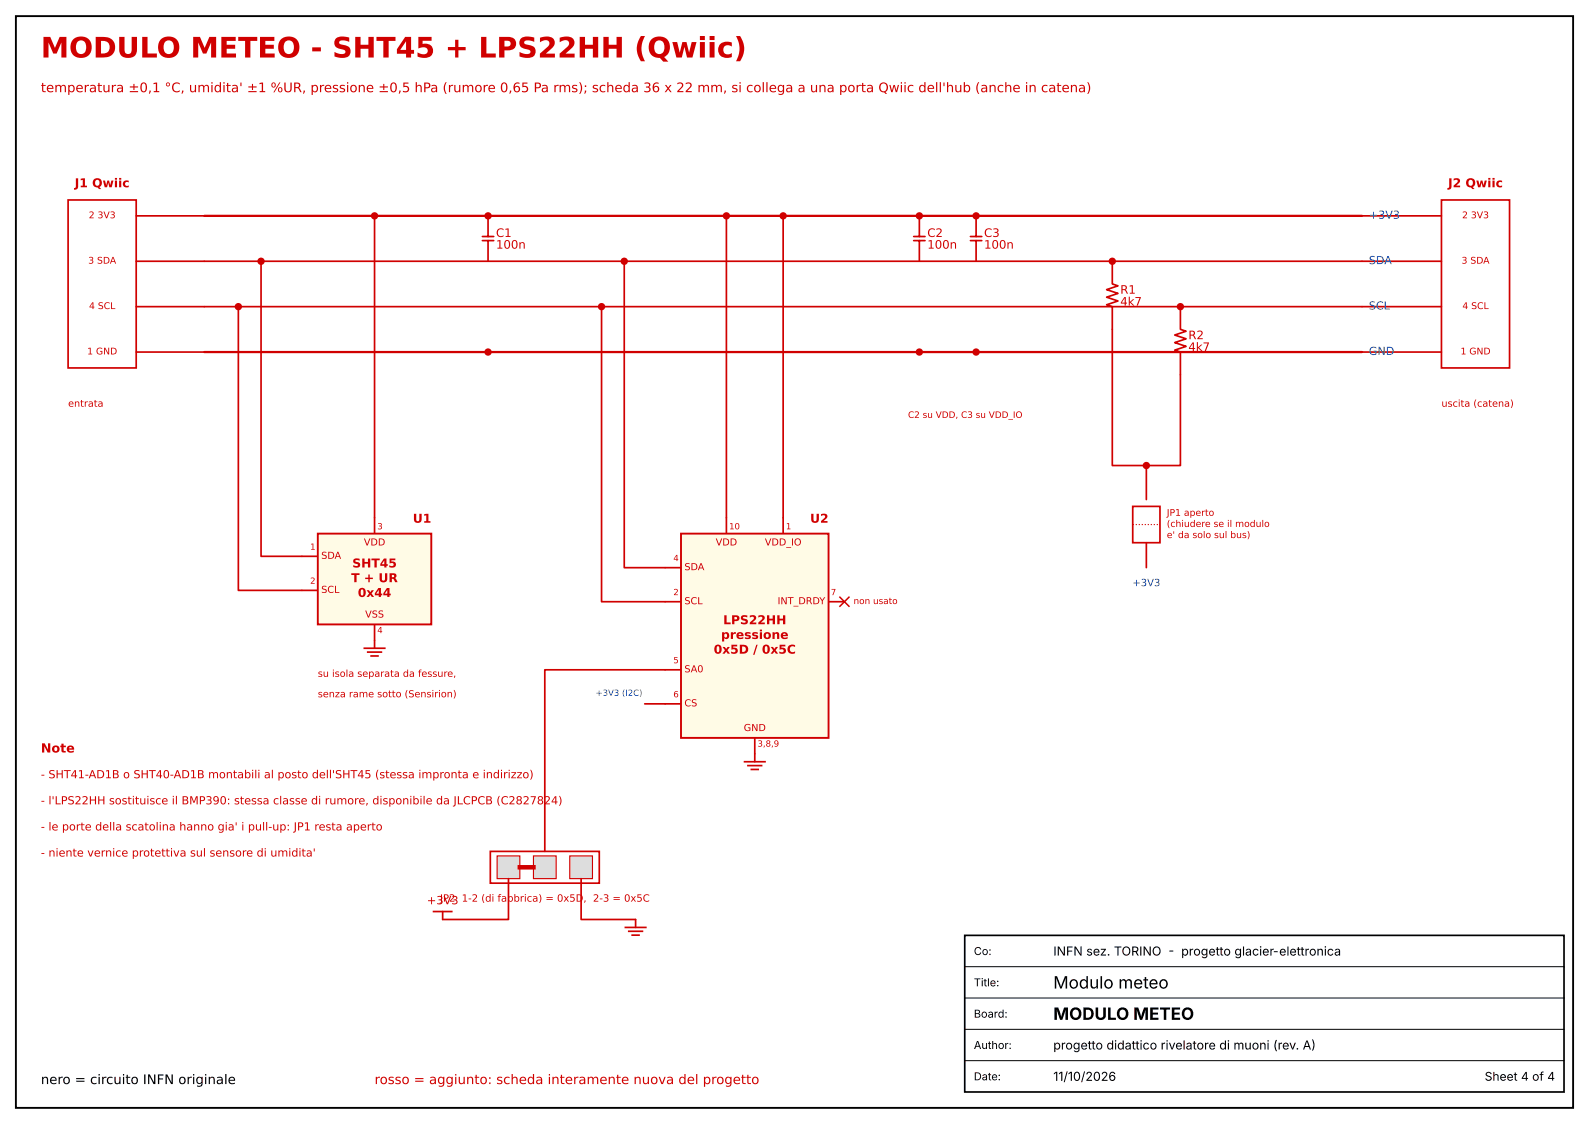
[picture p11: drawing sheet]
<svg xmlns="http://www.w3.org/2000/svg" width="297mm" height="210mm" viewBox="0 0 297 210" stroke-linecap="round" stroke-linejoin="round" font-family="sans-serif">
<defs><g id="words">
<text font-size="5.3" fill="#d00000" x="7.6" y="10.8">MODULO METEO - SHT45 + LPS22HH (Qwiic)</text>
<g font-size="3.2">
<text x="196.8" y="184.7">Modulo meteo</text>
<text x="196.8" y="190.6">MODULO METEO</text>
</g>
<g font-size="2.5" fill="#d00000">
<text x="7.6" y="17.2">temperatura ±0,1 °C, umidita' ±1 %UR, pressione ±0,5 hPa (rumore 0,65 Pa rms); scheda 36 x 22 mm, si collega a una porta Qwiic dell'hub (anche in catena)</text>
<text x="70" y="202.6">rosso = aggiunto: scheda interamente nuova del progetto</text>
</g>
<text font-size="2.5" x="7.6" y="202.6">nero = circuito INFN originale</text>
<text font-size="2.4" fill="#d00000" x="7.6" y="140.6">Note</text>
<g font-size="2.3" fill="#d00000">
<text x="14" y="35">J1 Qwiic</text>
<text x="270.6" y="35">J2 Qwiic</text>
<text x="77.1" y="97.7">U1</text>
<text x="151.4" y="97.7">U2</text>
<text x="65.8" y="106.1">SHT45</text>
<text x="65.6" y="108.8">T + UR</text>
<text x="66.9" y="111.6">0x44</text>
<text x="134.7" y="119.4">pressione</text>
<text x="135.1" y="116.7">LPS22HH</text>
<text x="133.4" y="122.2">0x5D / 0x5C</text>
</g>
<g font-size="2.3">
<text x="196.8" y="178.6">INFN sez. TORINO - progetto glacier-elettronica</text>
<text x="196.8" y="196.1">progetto didattico rivelatore di muoni (rev. A)</text>
<text x="196.8" y="202">11/10/2026</text>
<text x="277.4" y="202">Sheet 4 of 4</text>
</g>
<g font-size="2.2" fill="#d00000">
<text x="92.7" y="44.3">C1</text>
<text x="92.7" y="46.5">100n</text>
<text x="173.3" y="44.3">C2</text>
<text x="173.3" y="46.5">100n</text>
<text x="183.9" y="44.3">C3</text>
<text x="183.9" y="46.5">100n</text>
<text x="209.3" y="54.9">R1</text>
<text x="209.3" y="57.1">4k7</text>
<text x="222.1" y="63.4">R2</text>
<text x="222.1" y="65.6">4k7</text>
</g>
<g font-size="2.1" fill="#1f5fbf">
<text x="255.8" y="40.9">+3V3</text>
<text x="255.8" y="49.4">SDA</text>
<text x="255.8" y="57.8">SCL</text>
<text x="255.8" y="66.3">GND</text>
</g>
<g font-size="2.1" fill="#d00000">
<text x="7.6" y="145.4">- SHT41-AD1B o SHT40-AD1B montabili al posto dell'SHT45 (stessa impronta e indirizzo)</text>
<text x="7.6" y="150.3">- l'LPS22HH sostituisce il BMP390: stessa classe di rumore, disponibile da JLCPCB (C2827824)</text>
<text x="7.6" y="155.2">- le porte della scatolina hanno gia' i pull-up: JP1 resta aperto</text>
<text x="7.6" y="160.1">- niente vernice protettiva sul sensore di umidita'</text>
<text x="79.8" y="169">+3V3</text>
</g>
<g font-size="2">
<text x="182" y="178.5">Co:</text>
<text x="182" y="184.3">Title:</text>
<text x="182" y="190.2">Board:</text>
<text x="182" y="196">Author:</text>
<text x="182" y="201.9">Date:</text>
</g>
<text font-size="1.9" fill="#1f5fbf" x="211.6" y="109.5">+3V3</text>
<text font-size="1.9" fill="#d00000" x="82.2" y="168.5">JP2 1-2 (di fabbrica) = 0x5D, 2-3 = 0x5C</text>
<g font-size="1.8" fill="#d00000">
<text x="12.7" y="76">entrata</text>
<text x="269.4" y="76">uscita (catena)</text>
<text x="68" y="101.9">VDD</text>
<text x="133.7" y="101.9">VDD</text>
<text x="142.9" y="101.9">VDD_IO</text>
<text x="60" y="104.4">SDA</text>
<text x="127.9" y="106.6">SDA</text>
<text x="60" y="110.8">SCL</text>
<text x="127.9" y="112.9">SCL</text>
<text x="145.3" y="112.9">INT_DRDY</text>
<text x="68.2" y="115.4">VSS</text>
<text x="127.9" y="125.6">SA0</text>
<text x="59.4" y="126.5">su isola separata da fessure,</text>
<text x="59.4" y="130.3">senza rame sotto (Sensirion)</text>
<text x="127.9" y="132">CS</text>
<text x="139" y="136.6">GND</text>
</g>
<g font-size="1.7" fill="#d00000">
<text x="16.6" y="40.8">2 3V3</text>
<text x="273.2" y="40.8">2 3V3</text>
<text x="16.5" y="49.3">3 SDA</text>
<text x="273.1" y="49.3">3 SDA</text>
<text x="16.6" y="57.8">4 SCL</text>
<text x="273.3" y="57.8">4 SCL</text>
<text x="16.3" y="66.2">1 GND</text>
<text x="272.9" y="66.2">1 GND</text>
<text x="169.7" y="78.1">C2 su VDD, C3 su VDD_IO</text>
<text x="218" y="96.4">JP1 aperto</text>
<text x="218" y="98.5">(chiudere se il modulo</text>
<text x="218" y="100.6">e' da solo sul bus)</text>
<text x="159.5" y="112.9">non usato</text>
</g>
<g font-size="1.6" fill="#d00000">
<text x="70.5" y="98.9">3</text>
<text x="136.2" y="98.9">10</text>
<text x="146.9" y="98.9">1</text>
<text x="58" y="102.7">1</text>
<text x="125.8" y="104.9">4</text>
<text x="58" y="109.1">2</text>
<text x="125.8" y="111.2">2</text>
<text x="155.2" y="111.2">7</text>
<text x="70.5" y="118.3">4</text>
<text x="125.8" y="123.9">5</text>
<text x="125.8" y="130.3">6</text>
<text x="141.5" y="139.5">3,8,9</text>
</g>
<text font-size="1.6" fill="#1f5fbf" x="111.3" y="130">+3V3 (I2C)</text>
</g></defs>
<path d="M38.2 40.3h216.3M38.2 65.8h216.3" fill="none" stroke="#d00000" stroke-width=".42"/>
<g fill="none" stroke="#d00000" stroke-width=".32">
<path d="M12.7 37.4h12.8v31.4h-12.8zM269.4 37.4h12.7v31.4h-12.7zM25.5 48.8h243.9M25.5 57.3h243.9M25.5 40.3h12.7M44.5 57.3v53h14.9M48.8 48.8v55.2h10.6M70 40.3v59.4M112.4 57.3v55.2h14.9M116.6 48.8v57.3h10.7M135.7 40.3v59.4M146.3 40.3v59.4"/>
<path d="M254.5 40.3h14.9M25.5 65.8h12.7M254.5 65.8h14.9M70 116.7v4.4M154.8 112.5h3M68.1 121.1h3.8M68.7 121.9h2.6M69.4 122.6h1.2M120.5 131.5h6.8M127.3 125.2h-25.5v33.9M141 137.9v4.5M91.6 159.1h20.4v6h-20.4z"/>
<path d="M139.1 142.4h3.8M139.8 143.1h2.5M140.4 143.8h1.3"/>
</g>
<g fill="#ddd" stroke="#d00000" stroke-width=".21">
<path d="M92.9 160h4.2v4.2h-4.2z"/>
<path d="M99.7 160h4.2v4.2h-4.2z"/>
<path d="M106.5 160h4.2v4.2h-4.2z"/>
</g>
<path d="M207.8 61.6v25.4h12.8v-17M211.7 94.6h5.1v6.8h-5.1zM214.2 87v6.4M214.2 101.4v4.7M95 164.2v7.6h-12.3v-1.4M108.6 164.2v7.6h10.2v1.5M116.9 173.3h3.8M117.5 174h2.5M118.1 174.8h1.3" fill="none" stroke="#d00000" stroke-width=".32"/>
<g fill="#fffbe6" stroke="#d00000" stroke-width=".35">
<path d="M59.4 99.7h21.2v17h-21.2z"/>
<path d="M127.3 99.7h27.5v38.2h-27.5z"/>
</g>
<path d="M156.9 111.6l1.7 1.7M158.6 111.6l-1.7 1.7" fill="none" stroke="#d00000" stroke-width=".28"/>
<path d="M97.1 162.1h2.6" fill="none" stroke="#d00000" stroke-width=".85"/>
<g fill="none" stroke="#d00000" stroke-width=".32">
<path d="M90.1 44.2h2.2M90.1 45h2.2M91.2 40.3v3.9M91.2 45v3.8M170.7 44.2h2.2M170.7 45h2.2M171.8 40.3v3.9M171.8 45v3.8M181.3 44.2h2.2M181.3 45h2.2M182.4 40.3v3.9M182.4 45v3.8"/>
<path d="M207.8 48.8v4.3l1.1 .3-2.1 .7 2.1 .7-2.1 .7 2.1 .7-2.1 .8 1 .3v4.3M220.6 57.3v4.3l1 .3-2.1 .7 2.1 .7-2.1 .7 2.1 .7-2.1 .7 1.1 .4v4.2M81 170.4h3.4"/>
</g>
<path d="M211.7 98h5.1" fill="none" stroke="#d00000" stroke-width=".21" stroke-dasharray=".2 .3" stroke-linecap="butt"/>
<g fill="#d00000" stroke="#d00000" stroke-width=".35">
<circle cx="70" cy="40.3" r=".51"/>
<circle cx="48.8" cy="48.8" r=".51"/>
<circle cx="44.5" cy="57.3" r=".51"/>
<circle cx="91.2" cy="40.3" r=".51"/>
<circle cx="91.2" cy="65.8" r=".51"/>
<circle cx="135.7" cy="40.3" r=".51"/>
<circle cx="146.3" cy="40.3" r=".51"/>
<circle cx="116.6" cy="48.8" r=".51"/>
<circle cx="112.4" cy="57.3" r=".51"/>
<circle cx="171.8" cy="40.3" r=".51"/>
<circle cx="171.8" cy="65.8" r=".51"/>
<circle cx="182.4" cy="40.3" r=".51"/>
<circle cx="182.4" cy="65.8" r=".51"/>
<circle cx="207.8" cy="48.8" r=".51"/>
<circle cx="220.6" cy="57.3" r=".51"/>
<circle cx="214.2" cy="87" r=".51"/>
</g>
<path d="M3 3h291v204h-291z" fill="none" stroke="#000" stroke-width=".35"/>
<path d="M180.3 174.8h112v29.3h-112z" fill="#fff" stroke="#000" stroke-width=".32"/>
<path d="M180.3 180.7h112M180.3 186.5h112M180.3 192.4h112M180.3 198.2h112" fill="none" stroke="#000" stroke-width=".19"/>
<use href="#words"/>
</svg>
